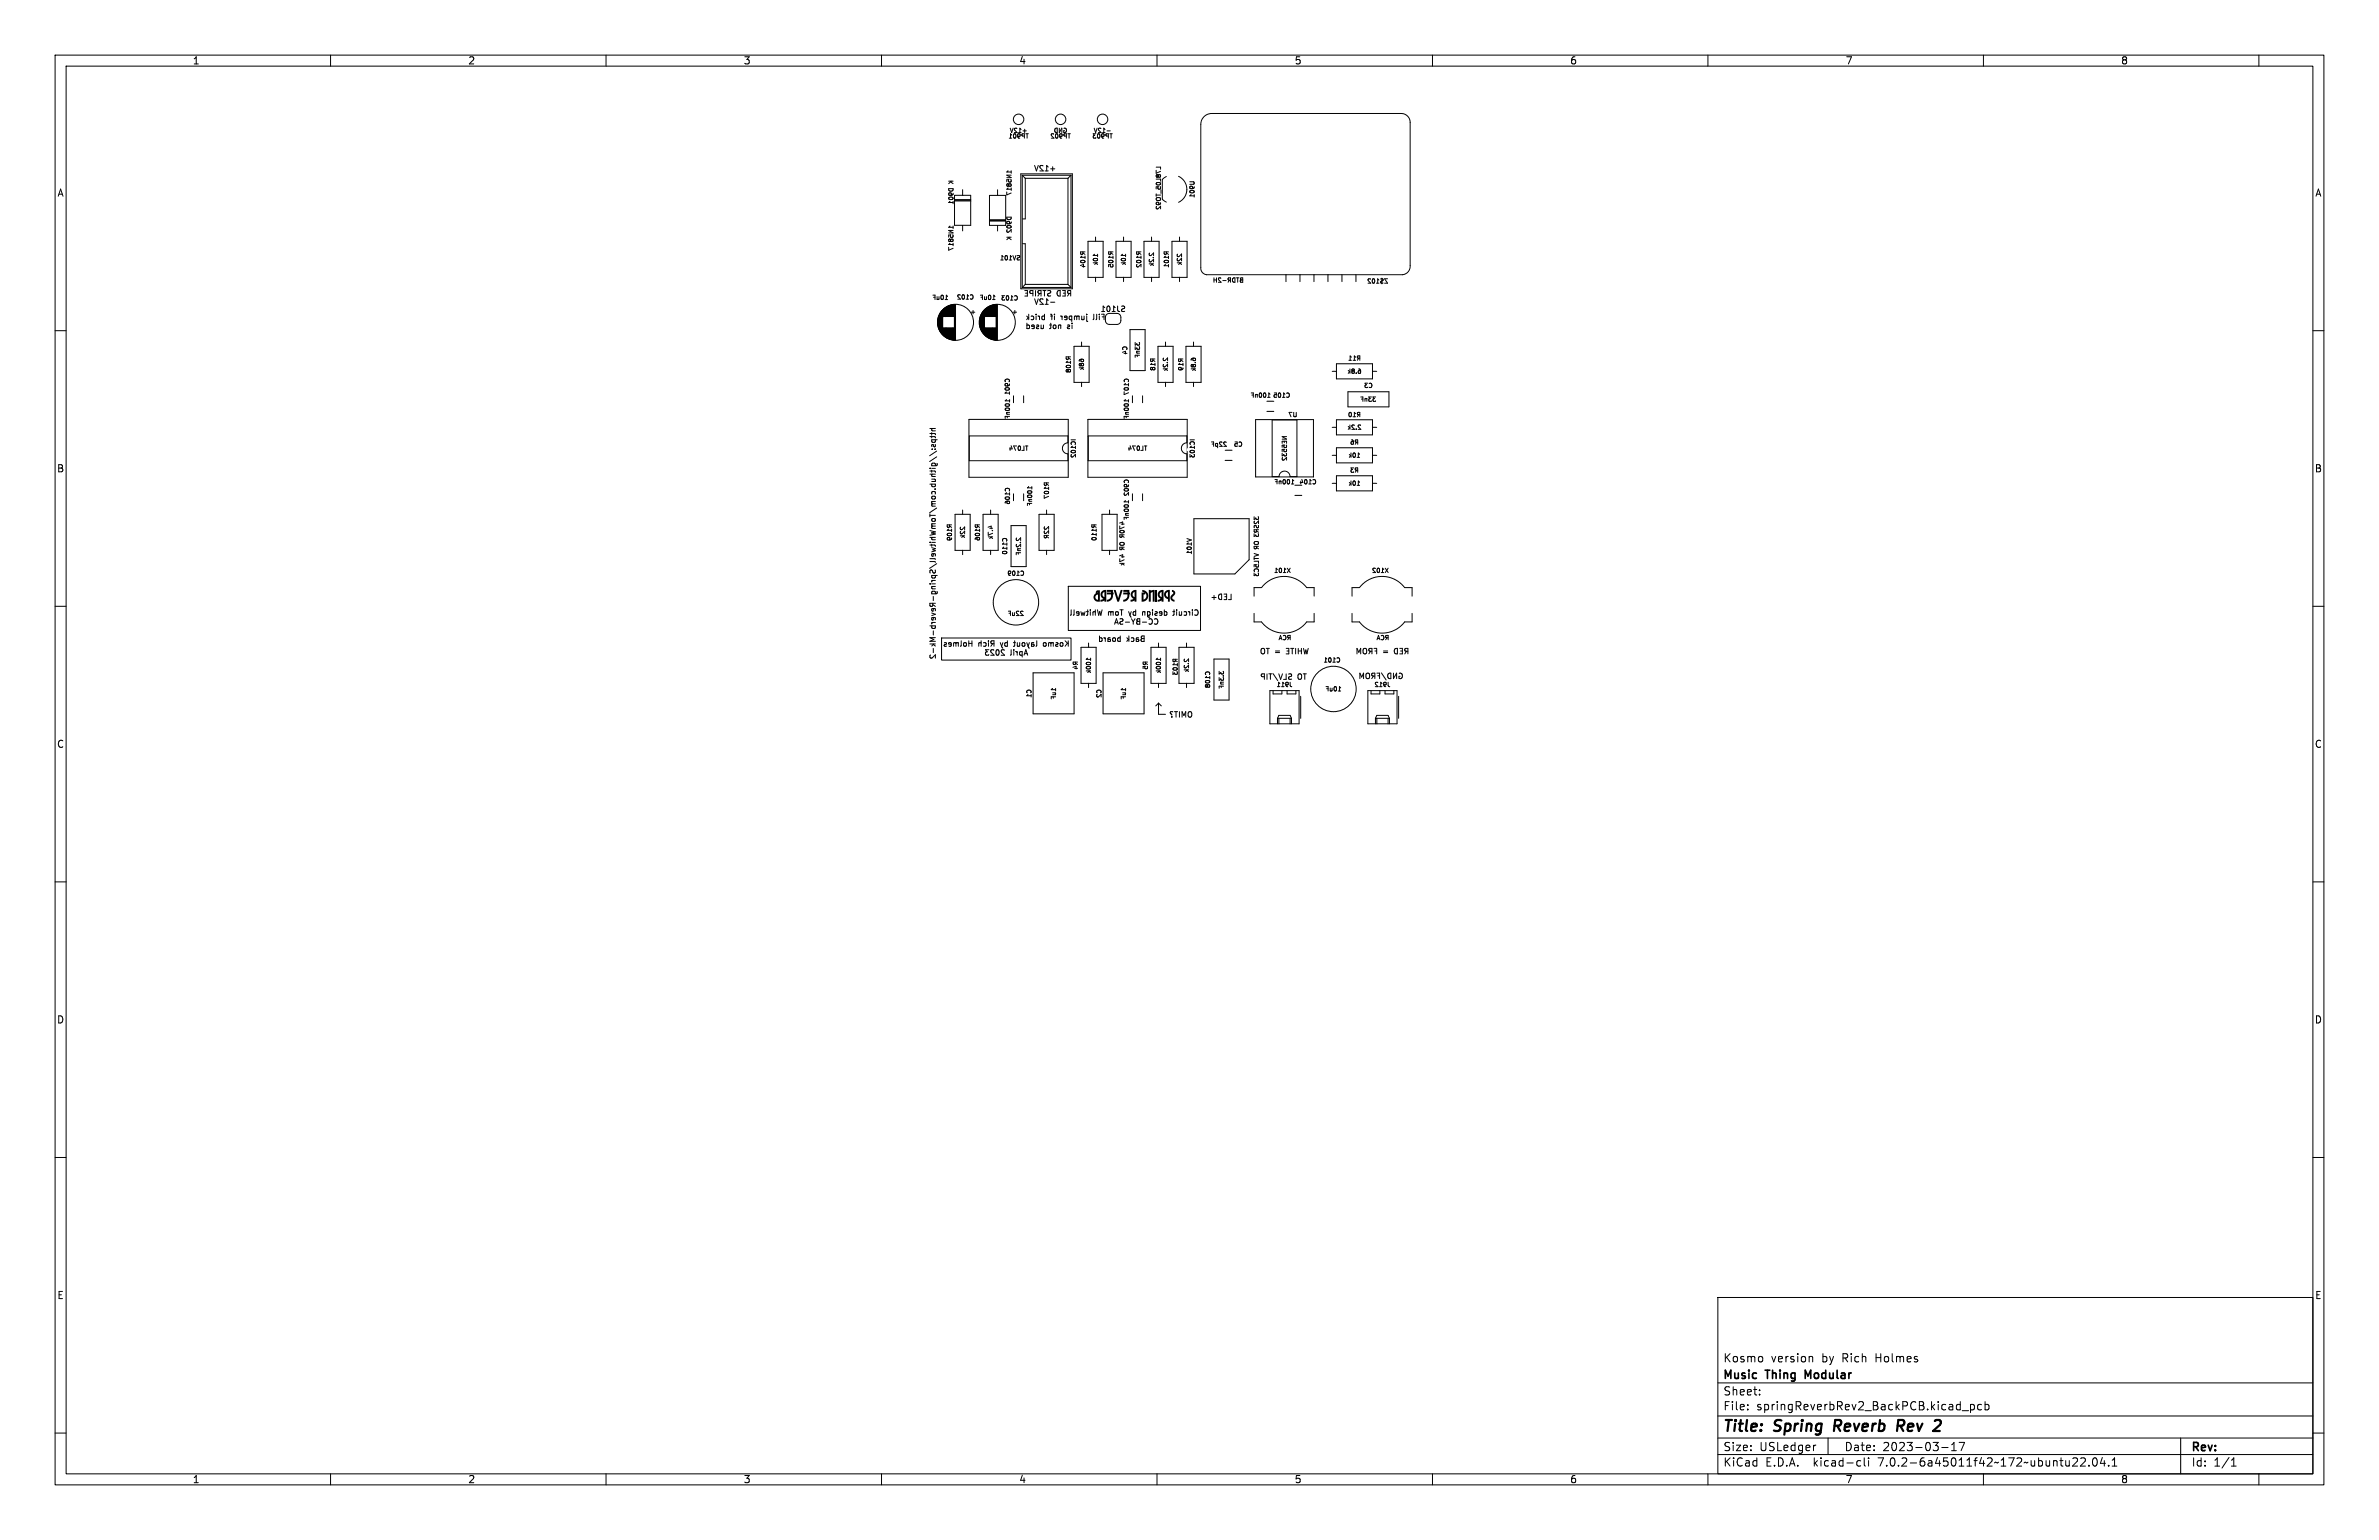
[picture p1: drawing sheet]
<svg xmlns="http://www.w3.org/2000/svg" width="432mm" height="279mm" viewBox="0 0 432 279" stroke-linecap="round" stroke-linejoin="round" font-family="sans-serif">
<defs><g id="words">
<g font-size="2.8">
<text x="198.4" y="109.5">SPRING</text>
<text x="205.5" y="109.5">REVERB</text>
<text x="312.8" y="260.2">Title:</text>
<text x="322.2" y="260.2">Spring</text>
<text x="333.6" y="260.2">Reverb</text>
<text x="345.6" y="260.2">Rev 2</text>
</g>
<g font-size="2.1">
<text x="312.8" y="250.5">Music</text>
<text x="312.8" y="247.3">Kosmo</text>
<text x="320.7" y="250.5">Thing</text>
<text x="321.4" y="247.3">version</text>
<text x="328.2" y="250.5">Modular</text>
<text x="330.7" y="247.3">by</text>
<text x="334.4" y="247.3">Rich</text>
<text x="340.5" y="247.3">Holmes</text>
<text x="312.8" y="256">File:</text>
<text x="312.8" y="253.3">Sheet:</text>
<text x="318.8" y="256">springReverbRev2_BackPCB.kicad_pcb</text>
<text x="312.8" y="263.4">Size:</text>
<text x="319.4" y="263.4">USLedger</text>
<text x="334.8" y="263.4">Date:</text>
<text x="341.7" y="263.4">2023-03-17</text>
<text x="397.8" y="263.6">Rev:</text>
<text x="312.8" y="266.2">KiCad</text>
<text x="320.4" y="266.2">E.D.A.</text>
<text x="329.2" y="266.2">kicad-cli</text>
<text x="341" y="266.2">7.0.2-6a45011f42~172~ubuntu22.04.1</text>
<text x="397.8" y="266.2">Id:</text>
<text x="401.8" y="266.2">1/1</text>
</g>
<g font-size="1.8">
<text x="35" y="11.8">1</text>
<text x="85" y="11.8">2</text>
<text x="135" y="11.8">3</text>
<text x="185" y="11.8">4</text>
<text x="235" y="11.8">5</text>
<text x="285" y="11.8">6</text>
<text x="335" y="11.8">7</text>
<text x="385" y="11.8">8</text>
<text x="10.4" y="35.8">A</text>
<text x="420.2" y="35.8">A</text>
<text x="10.3" y="85.8">B</text>
<text x="420.1" y="85.8">B</text>
<text x="10.3" y="135.8">C</text>
<text x="420.1" y="135.8">C</text>
<text x="10.3" y="185.8">D</text>
<text x="420.1" y="185.8">D</text>
<text x="10.4" y="235.8">E</text>
<text x="420.2" y="235.8">E</text>
<text x="35" y="269.2">1</text>
<text x="85" y="269.2">2</text>
<text x="135" y="269.2">3</text>
<text x="185" y="269.2">4</text>
<text x="235" y="269.2">5</text>
<text x="285" y="269.2">6</text>
<text x="335" y="269.2">7</text>
<text x="385" y="269.2">8</text>
</g>
<g font-size="1.4">
<text x="187.6" y="31.2">+12V</text>
<text x="185.7" y="53.9">RED STRIPE</text>
<text x="187.6" y="55.4">-12V</text>
<text x="199.7" y="56.7">SJ101</text>
<text x="194.1" y="111.8">Circuit</text>
<text x="199.9" y="111.8">design</text>
<text x="201.4" y="113.4">CC-BY-SA</text>
<text x="205.7" y="111.8">by</text>
<text x="208.3" y="111.8">Tom</text>
<text x="212.2" y="111.8">Whitwell</text>
<text x="219.6" y="108.9">LED+</text>
<text x="171.1" y="117.4">Kosmo</text>
<text x="177" y="117.4">layout</text>
<text x="178.6" y="119">April</text>
<text x="182.5" y="117.4">by</text>
<text x="182.9" y="119">2023</text>
<text x="185.1" y="117.4">Rich</text>
<text x="189.3" y="117.4">Holmes</text>
<text x="228.6" y="118.9">WHITE =</text>
<text x="236" y="118.9">TO</text>
<text x="246" y="118.9">RED =</text>
<text x="252" y="118.9">FROM</text>
<text x="254.7" y="123.2">GND/FROM</text>
<text x="216.5" y="130.2">OMIT?</text>
</g>
<g font-size="1.1">
<text x="182.9" y="25.3">TP901</text>
<text x="183.2" y="24.3">+12V</text>
<text x="190.5" y="25.3">TP902</text>
<text x="191.2" y="24.3">GND</text>
<text x="198.2" y="25.3">TP903</text>
<text x="198.4" y="24.3">-12V</text>
<text x="173.2" y="33.6" transform="rotate(-90 173.2 33.6)">K</text>
<text x="183.8" y="35.6" transform="rotate(-90 183.8 35.6)">1N5817</text>
<text x="173.2" y="37.2" transform="rotate(-90 173.2 37.2)">D901</text>
<text x="210.9" y="38.2" transform="rotate(-90 210.9 38.2)">L78L05_TO92</text>
<text x="217" y="36" transform="rotate(-90 217 36)">U901</text>
<text x="173.2" y="45.6" transform="rotate(-90 173.2 45.6)">1N5817</text>
<text x="181.4" y="47.4">SV101</text>
<text x="183.8" y="43.8" transform="rotate(-90 183.8 43.8)">K D902</text>
<text x="197.2" y="48.7" transform="rotate(-90 197.2 48.7)">R104</text>
<text x="199.4" y="48.2" transform="rotate(-90 199.4 48.2)">10k</text>
<text x="202.2" y="48.7" transform="rotate(-90 202.2 48.7)">R105</text>
<text x="204.5" y="48.2" transform="rotate(-90 204.5 48.2)">10k</text>
<text x="207.3" y="48.7" transform="rotate(-90 207.3 48.7)">R102</text>
<text x="209.6" y="48.4" transform="rotate(-90 209.6 48.4)">2.2k</text>
<text x="212.3" y="48.7" transform="rotate(-90 212.3 48.7)">R101</text>
<text x="214.7" y="48.2" transform="rotate(-90 214.7 48.2)">22k</text>
<text x="220" y="51.4">BTDR-2H</text>
<text x="169.1" y="54.6">10uF</text>
<text x="173.6" y="54.5">C102</text>
<text x="177.7" y="54.6">10uF</text>
<text x="181.6" y="54.7">C103</text>
<text x="204.8" y="64.4" transform="rotate(-90 204.8 64.4)">C4</text>
<text x="207.1" y="65.1" transform="rotate(-90 207.1 65.1)">33nF</text>
<text x="244.6" y="65.6">R11</text>
<text x="183.4" y="71.8" transform="rotate(-90 183.4 71.8)">C901</text>
<text x="194.5" y="67.8" transform="rotate(-90 194.5 67.8)">R108</text>
<text x="196.9" y="67.3" transform="rotate(-90 196.9 67.3)">68k</text>
<text x="205.1" y="71.8" transform="rotate(-90 205.1 71.8)">C107</text>
<text x="209.9" y="67.4" transform="rotate(-90 209.9 67.4)">R18</text>
<text x="212.1" y="67.5" transform="rotate(-90 212.1 67.5)">2.2k</text>
<text x="214.9" y="67.4" transform="rotate(-90 214.9 67.4)">R19</text>
<text x="217.2" y="67.5" transform="rotate(-90 217.2 67.5)">6.8k</text>
<text x="244.5" y="68">6.8k</text>
<text x="247.5" y="70.5">C3</text>
<text x="183.5" y="76.1" transform="rotate(-90 183.5 76.1)">100nF</text>
<text x="205.1" y="76.1" transform="rotate(-90 205.1 76.1)">100nF</text>
<text x="226.9" y="72.3">100nF</text>
<text x="231" y="72.3">C105</text>
<text x="233.8" y="75.8">U7</text>
<text x="244.6" y="75.8">R10</text>
<text x="246.8" y="73">33nF</text>
<text x="183" y="81.9">TL074</text>
<text x="195.4" y="83.2" transform="rotate(-90 195.4 83.2)">IC102</text>
<text x="204.6" y="81.9">TL074</text>
<text x="217" y="83.2" transform="rotate(-90 217 83.2)">IC103</text>
<text x="219.7" y="81.2">22pF</text>
<text x="223.9" y="81.2">C5</text>
<text x="233.7" y="83.7" transform="rotate(-90 233.7 83.7)">NE5532</text>
<text x="244.5" y="78.1">2.2k</text>
<text x="244.6" y="83.2">10k</text>
<text x="245" y="80.8">R6</text>
<text x="231.2" y="88">100nF</text>
<text x="235.8" y="88">C104</text>
<text x="244.6" y="88.3">10k</text>
<text x="245" y="85.9">R3</text>
<text x="183.5" y="91.6" transform="rotate(-90 183.5 91.6)">C106</text>
<text x="187.5" y="91.9" transform="rotate(-90 187.5 91.9)">100nF</text>
<text x="190.5" y="90.6" transform="rotate(-90 190.5 90.6)">R107</text>
<text x="205.1" y="94.5" transform="rotate(-90 205.1 94.5)">100nF</text>
<text x="205.1" y="90.1" transform="rotate(-90 205.1 90.1)">C902</text>
<text x="172.9" y="98.2" transform="rotate(-90 172.9 98.2)">R109</text>
<text x="175.3" y="97.8" transform="rotate(-90 175.3 97.8)">22k</text>
<text x="178" y="98.2" transform="rotate(-90 178 98.2)">R106</text>
<text x="180.4" y="98" transform="rotate(-90 180.4 98)">4.7k</text>
<text x="183" y="100.7" transform="rotate(-90 183 100.7)">C110</text>
<text x="185.5" y="100.9" transform="rotate(-90 185.5 100.9)">2.2nF</text>
<text x="190.5" y="97.8" transform="rotate(-90 190.5 97.8)">22R</text>
<text x="199.2" y="98.2" transform="rotate(-90 199.2 98.2)">R110</text>
<text x="204.3" y="98.9" transform="rotate(-90 204.3 98.9)">OR</text>
<text x="204.3" y="96.4" transform="rotate(-90 204.3 96.4)">47k</text>
<text x="216.5" y="100.7" transform="rotate(-90 216.5 100.7)">V101</text>
<text x="228.6" y="100" transform="rotate(-90 228.6 100)">OR</text>
<text x="228.6" y="97.6" transform="rotate(-90 228.6 97.6)">VTL5C3</text>
<text x="182.7" y="104.6">C109</text>
<text x="204.3" y="102.8" transform="rotate(-90 204.3 102.8)">470R</text>
<text x="228.6" y="104.7" transform="rotate(-90 228.6 104.7)">32SR3</text>
<text x="231.1" y="104.1">X101</text>
<text x="248.9" y="104.1">X102</text>
<text x="182.8" y="111.9">22uF</text>
<text x="232" y="116.3">RCA</text>
<text x="249.7" y="116.3">RCA</text>
<text x="195.8" y="121.6" transform="rotate(-90 195.8 121.6)">R4</text>
<text x="198.2" y="122.3" transform="rotate(-90 198.2 122.3)">100k</text>
<text x="208.5" y="121.6" transform="rotate(-90 208.5 121.6)">R5</text>
<text x="210.9" y="122.3" transform="rotate(-90 210.9 122.3)">100k</text>
<text x="213.9" y="122.6" transform="rotate(-90 213.9 122.6)">R103</text>
<text x="215.9" y="122.1" transform="rotate(-90 215.9 122.1)">2.2k</text>
<text x="219.8" y="124.9" transform="rotate(-90 219.8 124.9)">C108</text>
<text x="222.3" y="125.1" transform="rotate(-90 222.3 125.1)">3.3nF</text>
<text x="231.6" y="124.8">J911</text>
<text x="240.1" y="120.4">C101</text>
<text x="240.5" y="125.6">10uF</text>
<text x="249.4" y="124.8">J912</text>
<text x="187.4" y="126.7" transform="rotate(-90 187.4 126.7)">C1</text>
<text x="191.8" y="127" transform="rotate(-90 191.8 127)">1uF</text>
<text x="200.1" y="126.7" transform="rotate(-90 200.1 126.7)">C2</text>
<text x="204.5" y="127" transform="rotate(-90 204.5 127)">1uF</text>
</g>
</g></defs>
<g fill="none" stroke="#000" stroke-width=".18">
<path d="M10 10h411.8v259.4h-411.8zM12 12h407.8v255.4h-407.8zM60 10v2M110 10v2M160 10v2M210 10v2M260 10v2M310 10v2M360 10v2M410 10v2M172.2 34.4v-.2h.8v.2M173.3 35.4h2.9v5.5h-2.9z"/>
<path d="M173.3 36.2h2.9M173.3 36.3h2.9M173.3 36.5h2.9M174.7 34.4v1M179.6 35.5h2.9v5.4h-2.9zM179.6 40h2.9M179.6 39.9h2.9M181.1 34.4v1.1M182.7 39.6v-.2h.8v.2M183 31l-.3 .2h.8M183.5 31v.4M185.3 31.5h9.3v20.9h-9.3z"/>
<path d="M185.6 31.9l.5 .4M185.7 23.7h.6M186.1 32.3v7.4h-.5M186.1 32.3h7.7M186.2 24.3h.5M186.4 24.3v.8M190.7 30.6h.8M193.8 24.3h.5M193.8 32.3v19.3M194.4 31.8h-8.9v20.4M194.4 31.8l-.6 .5M194.4 31.8v20.4"/>
<path d="M200.9 23.7h.6M201.4 24.3h.5M209.8 30.3h.9v.4M211.7 32l-.7 .6v3.6l.7 .5M213.9 32a2.6 2.6 0 0 1 1.5 2.3 2.6 2.6 0 0 1-1.5 2.4M216 33h.6l.2 .3M218.6 21.1l.8-.4 .5-.1h34.4a1.61 1.61 0 0 1 1.7 1.6v26a1.53 1.53 0 0 1-1.5 1.6h-35.5a1.19 1.19 0 0 1-1-1.3v-25.9l.1-.9zM10 60h2M170.2 58.1v.8M170.3 57.7v1.6M170.3 57.5v1.9M170.3 57.4v2.1"/>
<path d="M170.4 57.3v2.3M170.4 57.2v2.5M170.5 57.1v2.7M170.5 57v2.9M170.6 56.9v3.2M170.6 56.8v3.3M170.7 56.8v3.4M170.7 56.7v3.6M170.7 56.6v3.7M170.8 56.6v3.8M170.8 56.5v3.9M170.9 56.4v4.1"/>
<path d="M170.9 56.4v4.2M171 56.3v4.3M171 56.3v4.4M171.1 56.3v4.4M171.1 56.2v4.5M171.1 56.2v1.2M171.1 59.5v1.3M171.2 56.1v1.3M171.2 59.5v1.3M171.2 59.5l.1 1.4M171.3 56.1v1.3M171.3 56v1.4"/>
<path d="M171.3 59.5v1.4M171.3 59.5v1.5M171.4 56v1.4M171.4 59.5v1.5M171.4 55.9v1.5M171.5 55.9v1.5M171.5 59.5v1.6M171.5 59.5l.1 1.6M171.6 55.8v1.6M171.6 59.5v1.7M171.7 55.8v1.6M171.7 59.5v1.7"/>
<path d="M171.7 55.7v1.7M171.8 55.7v1.7M171.8 59.5v1.8M171.9 55.6v1.8M171.9 59.5v1.8M171.9 59.5v1.9M172 55.6v1.8M172 59.5v1.9M172.1 55.5v1.9M172.1 59.5v1.9M172.2 55.5v1.9M172.2 59.5v2"/>
<path d="M172.2 59.5l.1 2M172.3 55.5v1.9M172.3 55.4v2M172.3 59.5v2M172.4 55.4v2M172.4 59.5v2M172.4 41l-.2 .2h.8M172.4 59.5v2.1M172.5 55.4v2M172.5 59.5v2.1M172.6 59.5v2.1M172.6 55.3v2.1"/>
<path d="M172.7 55.3v2.1M172.7 59.5v2.1M172.8 55.3v2.1M172.8 59.5v2.1M172.8 59.5v2.2M172.9 55.3v2.1M172.9 59.5v2.2M172.9 59.5l.1 2.2M173 55.3v2.1M173 41v.5M173 59.5v2.2M173.1 55.3v2.1"/>
<path d="M173.1 59.5v2.2M173.2 55.3v2.1M173.2 59.5v2.2M173.2 55.3v6.4M173.3 55.3v6.4M173.4 55.3v6.4M174.7 40.9v1M176.3 56.6h.6M176.6 53.7v.4M176.6 56.3v.7M177.8 58.1v.8M177.8 57.7v1.6"/>
<path d="M177.9 57.5v1.9M177.9 57.4v2.1M178 57.3v2.3M178 57.2v2.5M178 57.1v2.7M178.1 57v2.9M178.2 56.9v3.2M178.2 56.8v3.3M178.2 56.8v3.4M178.3 56.7v3.6M178.3 56.6v3.7M178.4 56.6v3.8"/>
<path d="M178.4 56.5v3.9M178.4 56.5v4M178.5 56.4v4.2M178.6 56.3v4.3M178.6 56.3v4.4M178.7 56.2v4.5M178.7 56.2v1.2M178.7 59.5v1.3M178.8 56.1v1.3M178.8 59.5v1.3M178.8 59.5v1.4M178.9 56v1.4"/>
<path d="M178.9 59.5v1.4M178.9 59.5v1.5M179 56v1.4M179 59.5v1.5M179 55.9v1.5M179 59.5v1.6M179.1 55.9v1.5M179.1 59.5v1.6M179.1 55.8v1.6M179.2 59.5v1.7M179.2 55.8v1.6M179.3 55.7v1.7"/>
<path d="M179.3 59.5v1.7M179.4 55.7v1.7M179.4 59.5v1.8M179.4 55.6v1.8M179.5 59.5v1.9M179.5 55.6v1.8M179.6 55.6v1.8M179.6 59.5v1.9M179.6 40.1h2.9M179.6 55.5v1.9M179.7 55.5v1.9M179.7 59.5v1.9"/>
<path d="M179.8 55.5v1.9M179.8 59.5v2M179.8 59.5l.1 2M179.9 55.4v2M179.9 59.5v2M180 55.4v2M180 59.5v2M180 59.5v2.1M180.1 55.4v2M180.1 59.5v2.1M180.2 59.5v2.1M180.2 55.3v2.1"/>
<path d="M180.3 55.3v2.1M180.3 59.5v2.1M180.4 55.3v2.1M180.4 59.5v2.1M180.4 59.5v2.2M180.5 55.3v2.1M180.5 59.5v2.2M180.5 59.5l.1 2.2M180.6 55.3v2.1M180.6 59.5v2.2M180.7 55.3v2.1M180.7 59.5v2.2"/>
<path d="M180.8 55.3v2.1M180.8 59.5v2.2M180.8 55.3v6.4M180.9 55.3v6.4M181 55.3v6.4M181.1 40.9v1M183.9 56.6h.6M184.2 56.3v.7M184.6 53.8v.5M184.9 46.4l.2 .1-.2 .2M185.1 47.1l-.3 .1M185.5 52.2h8.9"/>
<path d="M185.6 44.2h.5v7.4M186.1 51.6l-.6 .6M186.1 51.6h7.7M186.3 57.3l.4 .4M186.4 59h.3l.2 .2-.1 .4h-.4M186.4 58.6v1M186.6 57.6l-.3 .4M186.7 57v1M187.1 57.4l.3-.1 .2 .2-.1 .5h-.4M187.7 59.3l-.5-.1 .1-.2h.3l.1 .1v.5h-.4M188.1 57v.1M188.1 57.3v.7"/>
<path d="M188.1 59h.3l.1 .1v.1l-.4 .1v.3h.4M188.4 57.3l.3 .2M188.7 57.3v.7M189 59v.6M189.4 59l-.1 .6-.3-.1M189.6 57.4l-.3-.1-.2 .2 .1 .5h.4M189.6 57v1M190.5 59h.4M190.7 57.3h.4M190.7 57l.2 .2v.8M190.7 54.8h.8M190.7 58.6v.9l-.2 .1"/>
<path d="M191.2 59h.3l.2 .2v.2l-.2 .2-.4-.2zM191.4 57v.1M191.4 57.3v.7M192.5 57.3l.3 .2M192.5 59.1l-.4-.1v.6M192.5 59v.6M192.8 57.3v.7M193.7 57.7l-.5-.1v-.2l.3-.1 .2 .2-.1 .5h-.4M193.8 59h.2l.1 .1v.1l-.3 .1v.3h.3M193.8 51.6l.6 .6M194.5 57.4l-.3-.1-.1 .2v.5h.4M194.5 57.3v1"/>
<path d="M194.6 58.6v.1M194.6 59v.6M195.4 57.5l-.1-.2-.2 .1-.1 .6M195.4 57.5v.5M195.9 57.4l-.3-.1-.2 .2M195.9 57.3v.7M196.3 57.3v.7M196.8 57.3l-.1 .7-.4-.1M197.2 57v.1M197.2 57.3v.9l.2 .1M197.5 43.8h2.7v6.5h-2.7zM198.5 57v.9l-.1 .1"/>
<path d="M198.8 43v.8M198.8 50.3v.8M199.1 57v.9l-.2 .1M199.5 57.3v.7M200.1 57.5h.3M200.4 57v1M201.3 56.9l-.5 .2-.2 .5 .2 1 .5 .3h1.5l.5-.3 .1-.4v-.9l-.3-.4h-.4M202.6 43.8h2.7v6.5h-2.7zM203.7 55.5h.2l.2 .2-.1 .3h-.2M203.9 43v.8M203.9 50.3v.8M204.1 56.5h-.3"/>
<path d="M205.1 59.8h2.7v7.4h-2.7zM207.6 43.8h2.8v6.5h-2.8zM209 43v.8M209 50.3v.8M211.7 45.7v.3M212.1 45.7h-.8v.3M212.7 43.8h2.8v6.5h-2.8zM214.1 43v.8M214.1 50.3v.8M225.2 50.4h.4v.8h-.4M225.2 50.8h.1M225.3 50.8h-.1"/>
<path d="M225.3 50.8h.3M233.4 49.8v1.3M236 49.8v1.3M238.5 49.8v1.3M241 49.8v1.3M243.6 49.8v1.3M246.1 49.8v1.3M248.8 50.7l-.3-.1-.2 .2 .5 .6h-.5M249.1 50.7l.2-.1a.43 .43 0 0 1 .2 .4 .43 .43 0 0 1-.2 .4l-.2-.3zM249.1 51.3h.1M249.8 51.4h.5M250.3 50.8l-.2-.2v.8"/>
<path d="M250.6 50.6l.4 .1a.33 .33 0 0 1-.4 .4l.1 .2h.3M250.8 50.5v1M251.8 50.6h-.5l.5 .8h-.5M419.8 60h2M168.8 77.7h1M168.8 78.6h.8l.2 .3M168.8 79.2h.8l.2 .3M169.1 78.5v.4M169.1 79.1v.4M169.1 79.8h1M169.2 79.8l-.1 .3 .2 .2 .4-.1v-.4M169.2 77.7v.4l.6 .1"/>
<path d="M175.9 76.1h18v10.5h-18zM175.9 79.1h17.9v1.2a1 1 0 0 0-1 1 1 1 0 0 0 1 1v1.3h-17.9zM182.4 69a.43 .43 0 0 1 .4-.2 .43 .43 0 0 1 .4 .2M182.7 72.5l-.1 .1M183.2 72.5v.5M184 71.8v1.3M185.8 71.8v1.3M194.4 79.8h.8M194.9 62.8h2.8v6.6h-2.8zM196.3 62.1v.7M196.3 69.4v.7M197.5 76.1h18v10.5h-18z"/>
<path d="M197.5 79.1h17.9v1.2a1 1 0 0 0-1 1 1 1 0 0 0 1 1v1.3h-17.9zM204.2 68.8h.4M204.3 72.5l-.1 .1M204.8 72.5v.5M205.5 71.8v1.3M207.4 71.8v1.3M210.2 62.8h2.7v6.6h-2.7zM211.5 62.1v.7M211.5 69.4v.7M215.3 62.8h2.7v6.6h-2.7zM216 79.8h.8M216.6 62.1v.7"/>
<path d="M216.6 69.4v.7M227.9 76.1h10.5v10.4h-10.5zM230 74.6h1.2M230 72.8h1.2M230.1 72.1h.4M230.4 71.5h.1M230.9 76.2h4.5v10.3h-1.3a1 1 0 0 0-1-1 1 1 0 0 0-1 1h-1.2zM233.5 79.2h-.8l.8 .5M234 71.5v.4M241.8 67.4h.8M241.8 77.5h.8M242.6 66h6.5v2.7h-6.5z"/>
<path d="M242.6 76.2h6.5v2.7h-6.5zM244.7 71.1h7.4v2.7h-7.4zM246.5 64.6h.3v.8M246.5 65h.3M249.1 67.4h.8M249.1 77.5h.8M168.8 85.5h.8l.2 .2M168.8 98.9h.8l.2 .2M168.8 85h.1M168.8 86h1M168.8 87.8h1M168.8 93.2v.6"/>
<path d="M168.8 93.5h1M168.8 96.3l1 .2-.7 .2 .7 .2-1 .2M168.8 97.5h1M168.8 98.4h.1M169.1 85.3v.4M169.1 98.7v.4M169.1 86.9l.6 .1v.4M169.1 85h.7M169.1 87.4h.7M169.1 91h.7M169.1 95h.7M169.1 98.4h.7"/>
<path d="M169.1 99.4l.7 .1-.5 .2 .5 .2-.7 .2M169.2 84.5l-.1-.3 .2-.2 .4 .1v.4M169.2 87.8l-.1 .3 .2 .2 .4-.1v-.4M169.2 89.6l-.1-.2 .2-.2 .4 .1v.3M169.2 90.1l.4-.1 .2 .4-.2 .1h-.3l-.2-.1zM169.2 81.5h.1M169.2 86v.4l.6 .1M169.2 91l-.1 .3 .2 .1M169.2 94.1h.5v.4h-.5l-.1-.1zM169.2 95l-.1 .3 .2 .2M169.2 97.5v.4h.6M169.3 91.4l-.2 .1 .1 .3h.6"/>
<path d="M169.3 95.5l-.2 .1 .1 .2 .6 .1M169.3 91.4h.5M169.3 95.5h.5M169.7 81.5h.1M169.7 88.7h.1M169.7 80.6v.4h-.2l-.2-.4-.2 .2 .1 .2M170 81.8l-1.3 .9M170 82.9l-1.3 .8M170 92.2l-1.3 .8M170.1 84.1v.2l-.2 .2h-.8M173.3 93.3h2.8v6.5h-2.8zM174.7 92.5v.8"/>
<path d="M174.7 99.8v.8M178.4 93.3h2.8v6.5h-2.8zM179.8 92.5v.8M179.8 99.8v.8M182.1 97.7h.5M182.6 88.6h.5M183.5 95.4h2.8v7.4h-2.8zM184 89.6v1.2M184.8 98l.5-.4v.5M185.8 89.6v1.2M186.7 88.3v.1M187.3 88.3v.4"/>
<path d="M188.6 93.3h2.7v6.5h-2.7zM190 92.5v.8M190 99.8v.8M200 93.3h2.8v6.5h-2.8zM201.4 92.5v.8M201.4 99.8v.8M203.7 99.3l-.1 .4h-.3l-.1-.4h.8M203.7 99.5l.3 .2M204.2 87.1h.4M204.3 90.8l-.1 .1M204.8 90.8v.5M205.5 89.6v1.2"/>
<path d="M207.4 89.6v1.2M215.4 97.7l.8 .3M216.7 94.1h10v7.4l-2.6 2.6h-7.4zM222.4 83.5h1.2M222.4 81.7h1.2M234.4 87.8h.4M234.8 87.2h.1M235 89.9h1.3M235 88h1.3M238.8 87.2v.4M241.8 82.6h.8M241.8 87.7h.8"/>
<path d="M242.6 81.2h6.5v2.8h-6.5zM242.6 86.3h6.5v2.8h-6.5zM249.1 82.6h.8M249.1 87.7h.8M10 110h2M168.8 101.4h.8l.2 .1M168.8 101.9h.8l.2 .1M168.8 105.9h.1M168.8 113.5h1M168.8 116.8h1M168.9 118.8l-.1 .4 .3 .2 .7-.6v.6M169.1 104.4h1"/>
<path d="M169.1 105.3h.7M169.1 105.9h.7M169.1 106.4h.7M169.1 111.2l.7 .3-.7 .2M169.1 112.9h.7M169.2 107.7l-.1-.2 .2-.2 .4 .1v.3M169.2 104.4l-.1 .3 .2 .2 .4-.1v-.4M169.2 113.5l-.1 .3 .2 .2 .4-.1v-.4M169.2 106.4v.4h.6M169.3 105.3l-.2 .3M169.3 112.9l-.2 .3M169.3 109.5v.4l-.4 .1-.1-.5h1"/>
<path d="M169.3 109.7l.5 .3M169.4 108.2v.8M169.4 114.5v.7M169.4 117.6v.8M169.4 116.9l.4 .3M169.4 100.5l-.1 .4h-.1l-.1-.3 .2-.1h.4v.4M169.4 110.4l-.1 .5-.1-.1-.1-.3 .2-.1 .4 .1v.3M169.4 112l-.1 .5h-.1l-.1-.3 .2-.2 .4 .1v.4M169.5 116.8l-.4 .4M169.7 103.4v.5h-.3l-.2-.4-.2-.1-.2 .2v.4M169.8 115.7h-1l.7 .3-.7 .4h1M170 102.3l-1.3 .8"/>
<path d="M170.1 107.3v.2l-.2 .2h-.8M170.9 115.8h23.5v4h-23.5zM175.8 116.7h.6M176.4 116.3v1M181.6 116.6l.2 .7M181.7 118.2l.6 .7h-.6M181.8 117.3l.2 .3M182 116.6l-.2 .7M182.2 117.9h-.3l-.2 .2M184.7 116.6v.7M184.7 117.2l.1 .1M185.8 103.8v.4"/>
<path d="M186.2 117.9l.3 1M193.9 106.4h24v8h-24zM196.2 117.4h2.8v6.6h-2.8zM197.4 119.4l-.1 .1M197.6 116.7v.7M198 119.4v.5M198.4 111l.4 .1M198.8 110.6v1M199.2 110.6l.2 1 .2-.7M199.6 115.8l.3-.1 .1 .2-.1 .4h-.3M199.6 115.4v1M200.3 115.7l.3 .2"/>
<path d="M200.6 115.7v.7M201.1 115.9l.5 .2-.2 .3-.3-.1M201.5 115.8h-.4v.6M202 115.8l.3-.1 .2 .2v.3l-.2 .2-.4-.2zM203.3 115.8l-.3-.1-.1 .2v.4h.4M203.3 115.4v1M204.5 115.7l.4 .4M204.8 116l-.3 .4M204.9 111l.2 .6M204.9 115.4v1M205.1 111.6l.1 .3M205.3 115.8l.3-.1 .2 .2-.1 .4h-.4"/>
<path d="M205.3 111l-.2 .6M206.2 115.9l.5 .2-.1 .3-.4-.1M206.7 115.8h-.4l-.1 .6M207.2 115.4h.5v1h-.4l-.2-.2v-.3h.2l-.2-.2zM207.3 115.9h.4M207.5 111l.3 .1M207.8 111v.6M208.7 112.3l-.2 .1M208.8 112.3a.48 .48 0 0 1 .4 .6 .48 .48 0 0 1-.7 .3M208.9 117.4h2.8v6.6h-2.8zM209.7 112.3l-.2 .1M209.8 112.3a.48 .48 0 0 1 .4 .6 .48 .48 0 0 1-.7 .3"/>
<path d="M210.1 119.4l-.1 .1M210.3 116.7v.7M210.7 119.4v.5M211.4 111l.4 .2M211.8 111.4l-.4 .2M214 117.4h2.7v6.6h-2.7zM215.4 116.7v.7M220.3 119.6h2.8v7.4h-2.8zM227.6 111.3v1.5h1.4a5.2 5.2 0 0 0 8.2 0h1.3v-1.5M227.6 108.2v-1.6h1.4a5.2 5.2 0 0 1 8.2 0h1.3v1.6M227.6 100.4l.8 .3-.8 .2M233.6 103.1l.6 .8"/>
<path d="M234.2 103.1l-.6 .8M235.2 117.6v1M242.9 119.3a.43 .43 0 0 1 .3 .4 .43 .43 0 0 1-.3 .4M245.4 111.3v1.5h1.4a5.2 5.2 0 0 0 8.1 0h1.4v-1.5M245.4 108.2v-1.6h1.4a5.2 5.2 0 0 1 8.1 0h1.4v1.6M251.1 118.1h.8M251.1 118.4h.8M251.4 103.1l.6 .8M252 103.1l-.6 .8M419.8 110h2M187.5 122.1h7.5v7.4h-7.5zM197.6 124v.8"/>
<path d="M200.2 122.1h7.5v7.4h-7.5zM210.3 127.6l.5 .5M210.3 127.6v2h1.2M210.3 127.6l-.5 .5M210.3 124v.8M212.7 130v.1M212.9 129.2l-.3-.1a.34 .34 0 0 0 .1 .6M213.2 129.1h.5M213.5 129.1v1M214.1 129.1v1M214.6 130.1v-1l.3 .7 .3-.7v1M215.4 124v.8"/>
<path d="M216.1 129.1a.34 .34 0 0 0-.5 .3v.4a.34 .34 0 0 0 .5 .3M219 121.9h.4M221.3 121.8v.5M222 121.8h.1M229.5 122.8l-.5-.1v-.4h.5v1M230 122.3v1M230.3 122.3h.6M230.5 125.3h5.3v6h-5.3zM230.6 122.3v1M231.1 122.2l.8 1.3M231.1 125.3v.6h1.6v-.6M231.9 130.3h2.5"/>
<path d="M231.9 130.3l.2-.5h2.1l.2 .5M231.9 130.3v1M232.1 122.3l.3 1 .4-1M232.1 130.3v1M233.4 122.3v1h-.4M233.6 125.3v.6h1.6v-.6M233.9 122.3h.5v.3l-.4 .2-.1 .3 .2 .2 .3-.1M234.2 130.3v1M234.2 124.5l.3 .1M234.4 130.3v1M235.7 122.3h.1a.34 .34 0 0 1 .5 .3v.3a.33 .33 0 0 1-.4 .4 .33 .33 0 0 1-.3-.4zM236.1 126.3v4"/>
<path d="M236.5 122.3h.6M236.8 122.3v1M246.8 123.1v-1l.4 .7 .3-.7v1M248 122.3l.2-.2a.34 .34 0 0 1 .4 .4v.3a.33 .33 0 0 1-.3 .3 .33 .33 0 0 1-.4-.3zM248.3 125.3h5.3v6h-5.3zM248.8 125.3v.6h1.7v-.6M249.3 122.7l-.3 .4M249.5 122.7l-.4-.1-.1-.4 .5-.1v1M249.6 130.3l.3-.5h2l.3 .5M249.6 130.3h2.6M249.6 130.3v1M249.9 130.3v1"/>
<path d="M249.9 122.1h.5v1M250.1 122.6h.3M250.7 122.1l.9 1.3M251.4 125.3v.6h1.6v-.6M251.9 130.3v1M252 122.3l.4-.2v1a.52 .52 0 0 1-.5-.2 .52 .52 0 0 1 .1-.6zM252.2 124.6h.1M252.2 130.3v1M252.9 122.1v1l.6-1v1M253.9 126.3v4M254 122.2h.3M254.1 122.7h-.2v.3l.4 .1"/>
<path d="M10 160h2M419.8 160h2M10 210h2M419.8 210h2M311.8 235.4h108v32h-108zM10 260h2M311.8 256.9h108M311.8 250.9h108M317.2 255.7v.1M317.2 254.9v.1M319.4 253v.1M319.4 252.2v.1"/>
<path d="M328.6 246.1h.2l.2 .2v.8M356.2 255.9h1.1M357.7 254.8v1.5M357.7 254.9l.4-.1 .3 .3v.4l-.2 .2h-.5M359.7 254.9l-.5-.1-.3 .3v.4l.2 .2h.6M360.3 254.9l.4-.1 .3 .3v.4l-.1 .2h-.6M360.3 254.3v1.5M419.8 260h2M60 267.4v2M110 267.4v2M160 267.4v2M210 267.4v2"/>
<path d="M260 267.4v2M310 267.4v2M311.8 263.9h108M311.8 260.9h108M329.4 262.2h.2M331.8 260.9v3M337.3 265l.4 .1M337.7 265.9l-.4 .1M338.4 264.5v1.3l.2 .2M339.2 264.5v.1M339.2 265v1M352.4 262.6h1.2"/>
<path d="M354.2 263.2h.9M354.2 262.1l.5-.4v1.5M355.6 261.7h1l-.7 1.5M360 267.4v2M376.8 264.5l.3 .3-.1 .3-.8 .9h.9M377.7 264.6l.5-.1 .2 .1 .1 .3-.9 1.1h.9M379.2 265.9v.1M380 264.6l.2-.1a.8 .8 0 0 1 .5 .7 .8 .8 0 0 1-.5 .8 1 1 0 0 1-.2-1.4zM381.6 264.4l-.4 1.1h1M381.9 265v1M382.7 265.9v.1M383.4 266h.8"/>
<path d="M383.4 264.9l.4-.4v1.5M395.8 260.9v6.5M405 266h.9M405 264.9l.4-.4v1.5M410 267.4v2"/>
<circle cx="184.9" cy="21.7" r=".95"/>
<circle cx="192.5" cy="21.7" r=".95"/>
<circle cx="200.1" cy="21.7" r=".95"/>
<circle cx="173.4" cy="58.5" r="3.3"/>
<circle cx="181" cy="58.5" r="3.3"/>
<circle cx="184.4" cy="109.3" r="4.1"/>
<circle cx="242" cy="125" r="4.1"/>
</g>
<path d="M344.4 258.7h.8M345.3 257.6h-.7l-.3 2" fill="none" stroke="#000" stroke-width=".4"/>
<g fill="#fff" stroke="#fff" stroke-width=".18">
<circle cx="242.8" cy="79.9" r=".17"/>
<circle cx="203.7" cy="105.1" r=".17"/>
<circle cx="215.6" cy="81.6" r=".17"/>
<circle cx="176.9" cy="23" r=".18"/>
<circle cx="260.9" cy="23" r=".17"/>
<circle cx="254" cy="100.4" r=".18"/>
<circle cx="251.5" cy="100.4" r=".17"/>
<circle cx="248.9" cy="100.4" r=".17"/>
<circle cx="246.4" cy="100.4" r=".17"/>
<circle cx="243.8" cy="100.4" r=".17"/>
<circle cx="241.3" cy="100.4" r=".17"/>
<circle cx="238.8" cy="100.4" r=".17"/>
<circle cx="236.2" cy="100.4" r=".17"/>
<circle cx="233.7" cy="100.4" r=".17"/>
<circle cx="233.7" cy="58.5" r=".17"/>
<circle cx="236.2" cy="58.5" r=".17"/>
<circle cx="238.8" cy="58.5" r=".17"/>
<circle cx="241.3" cy="58.5" r=".17"/>
<circle cx="243.8" cy="58.5" r=".17"/>
<circle cx="246.4" cy="58.5" r=".17"/>
<circle cx="248.9" cy="58.5" r=".17"/>
<circle cx="251.5" cy="58.5" r=".17"/>
<circle cx="206.5" cy="66" r=".17"/>
<circle cx="206.5" cy="61" r=".17"/>
<circle cx="181.1" cy="43.3" r=".17"/>
<circle cx="181.1" cy="33.1" r=".17"/>
<circle cx="196.3" cy="61" r=".17"/>
<circle cx="196.3" cy="71.2" r=".17"/>
<circle cx="224.2" cy="82.6" r=".17"/>
<circle cx="221.8" cy="82.6" r=".17"/>
<circle cx="184.9" cy="96.6" r=".17"/>
<circle cx="184.9" cy="101.6" r=".17"/>
<circle cx="250.9" cy="72.4" r=".17"/>
<circle cx="245.9" cy="72.4" r=".17"/>
<circle cx="201.4" cy="101.7" r=".17"/>
<circle cx="201.4" cy="91.5" r=".17"/>
<circle cx="210.3" cy="115.6" r=".17"/>
<circle cx="210.3" cy="125.8" r=".17"/>
<circle cx="223" cy="106.1" r=".17"/>
<circle cx="220.4" cy="106.1" r=".17"/>
<circle cx="223.3" cy="92" r=".17"/>
<circle cx="220.1" cy="92" r=".18"/>
<circle cx="192.5" cy="21.7" r=".18"/>
<circle cx="250.9" cy="67.4" r=".17"/>
<circle cx="240.8" cy="67.4" r=".17"/>
<circle cx="190" cy="91.5" r=".17"/>
<circle cx="190" cy="101.7" r=".17"/>
<circle cx="214.1" cy="42" r=".17"/>
<circle cx="214.1" cy="52.1" r=".17"/>
<circle cx="211.5" cy="71.2" r=".17"/>
<circle cx="211.5" cy="61" r=".17"/>
<circle cx="209" cy="52.1" r=".17"/>
<circle cx="209" cy="42" r=".17"/>
<circle cx="197.6" cy="115.6" r=".17"/>
<circle cx="197.6" cy="125.8" r=".17"/>
<circle cx="215.4" cy="125.8" r=".17"/>
<circle cx="215.4" cy="115.6" r=".17"/>
<circle cx="198.8" cy="52.1" r=".17"/>
<circle cx="198.8" cy="42" r=".17"/>
<circle cx="242" cy="126.8" r=".17"/>
<circle cx="242" cy="123.2" r=".17"/>
<circle cx="174.7" cy="58.5" r=".17"/>
<circle cx="172.2" cy="58.5" r=".17"/>
<circle cx="238.2" cy="109.7" r=".17"/>
<circle cx="227.9" cy="109.7" r=".17"/>
<circle cx="233.1" cy="108" r=".18"/>
<circle cx="252.2" cy="128.3" r=".17"/>
<circle cx="249.6" cy="128.3" r=".17"/>
<circle cx="179.8" cy="91.5" r=".17"/>
<circle cx="179.8" cy="101.7" r=".17"/>
<circle cx="250.9" cy="82.6" r=".17"/>
<circle cx="240.8" cy="82.6" r=".17"/>
<circle cx="231.8" cy="73.7" r=".17"/>
<circle cx="229.3" cy="73.7" r=".17"/>
<circle cx="206.5" cy="71.2" r=".17"/>
<circle cx="206.5" cy="73.7" r=".17"/>
<circle cx="206.5" cy="89" r=".17"/>
<circle cx="206.5" cy="91.5" r=".17"/>
<circle cx="221.7" cy="120.8" r=".17"/>
<circle cx="221.7" cy="125.8" r=".17"/>
<circle cx="233.4" cy="52.4" r=".17"/>
<circle cx="235.9" cy="52.4" r=".17"/>
<circle cx="238.5" cy="52.4" r=".17"/>
<circle cx="241" cy="52.4" r=".17"/>
<circle cx="243.6" cy="52.4" r=".17"/>
<circle cx="246.1" cy="52.4" r=".17"/>
<circle cx="192.5" cy="85.1" r=".17"/>
<circle cx="190" cy="85.1" r=".17"/>
<circle cx="187.4" cy="85.1" r=".17"/>
<circle cx="184.9" cy="85.1" r=".17"/>
<circle cx="182.3" cy="85.1" r=".17"/>
<circle cx="179.8" cy="85.1" r=".17"/>
<circle cx="177.3" cy="85.1" r=".17"/>
<circle cx="177.3" cy="77.5" r=".17"/>
<circle cx="179.8" cy="77.5" r=".17"/>
<circle cx="182.3" cy="77.5" r=".17"/>
<circle cx="184.9" cy="77.5" r=".17"/>
<circle cx="187.4" cy="77.5" r=".17"/>
<circle cx="190" cy="77.5" r=".17"/>
<circle cx="192.5" cy="77.5" r=".17"/>
<circle cx="184.9" cy="21.7" r=".18"/>
<circle cx="256" cy="109.7" r=".17"/>
<circle cx="245.7" cy="109.7" r=".17"/>
<circle cx="250.8" cy="108" r=".18"/>
<circle cx="214.1" cy="85.1" r=".17"/>
<circle cx="211.5" cy="85.1" r=".17"/>
<circle cx="209" cy="85.1" r=".17"/>
<circle cx="206.5" cy="85.1" r=".17"/>
<circle cx="203.9" cy="85.1" r=".17"/>
<circle cx="201.4" cy="85.1" r=".17"/>
<circle cx="198.8" cy="85.1" r=".17"/>
<circle cx="198.8" cy="77.5" r=".17"/>
<circle cx="201.4" cy="77.5" r=".17"/>
<circle cx="203.9" cy="77.5" r=".17"/>
<circle cx="206.5" cy="77.5" r=".17"/>
<circle cx="209" cy="77.5" r=".17"/>
<circle cx="211.5" cy="77.5" r=".17"/>
<circle cx="214.1" cy="77.5" r=".17"/>
<circle cx="234.4" cy="128.3" r=".17"/>
<circle cx="231.9" cy="128.3" r=".17"/>
<circle cx="200.1" cy="21.7" r=".18"/>
<circle cx="174.7" cy="33.1" r=".17"/>
<circle cx="174.7" cy="43.2" r=".17"/>
<circle cx="186.1" cy="109.3" r=".17"/>
<circle cx="182.7" cy="109.3" r=".17"/>
<circle cx="182.3" cy="58.5" r=".17"/>
<circle cx="179.8" cy="58.5" r=".17"/>
<circle cx="212.8" cy="36.9" r=".17"/>
<circle cx="212.8" cy="34.3" r=".17"/>
<circle cx="212.8" cy="31.8" r=".17"/>
<circle cx="188.7" cy="47" r=".17"/>
<circle cx="191.2" cy="47" r=".17"/>
<circle cx="188.7" cy="44.5" r=".17"/>
<circle cx="191.2" cy="44.5" r=".17"/>
<circle cx="188.7" cy="42" r=".17"/>
<circle cx="191.2" cy="42" r=".17"/>
<circle cx="188.7" cy="39.4" r=".17"/>
<circle cx="191.2" cy="39.4" r=".17"/>
<circle cx="188.7" cy="36.9" r=".17"/>
<circle cx="191.2" cy="36.9" r=".17"/>
<circle cx="184.9" cy="89" r=".17"/>
<circle cx="184.9" cy="91.5" r=".17"/>
<circle cx="191.2" cy="123.3" r=".17"/>
<circle cx="191.2" cy="128.3" r=".17"/>
<circle cx="236.9" cy="89" r=".17"/>
<circle cx="234.4" cy="89" r=".17"/>
<circle cx="203.9" cy="123.3" r=".17"/>
<circle cx="203.9" cy="128.3" r=".17"/>
<circle cx="229.3" cy="85.1" r=".18"/>
<circle cx="229.3" cy="82.6" r=".18"/>
<circle cx="229.3" cy="80.1" r=".18"/>
<circle cx="229.3" cy="77.5" r=".18"/>
<circle cx="237" cy="77.5" r=".18"/>
<circle cx="237" cy="80.1" r=".18"/>
<circle cx="237" cy="82.6" r=".18"/>
<circle cx="237" cy="85.1" r=".18"/>
<circle cx="203.9" cy="52.1" r=".17"/>
<circle cx="203.9" cy="42" r=".17"/>
<circle cx="216.6" cy="71.2" r=".17"/>
<circle cx="216.6" cy="61" r=".17"/>
<circle cx="240.8" cy="77.5" r=".17"/>
<circle cx="250.9" cy="77.5" r=".17"/>
<circle cx="250.9" cy="87.7" r=".17"/>
<circle cx="240.8" cy="87.7" r=".17"/>
<circle cx="184.9" cy="71.2" r=".17"/>
<circle cx="184.9" cy="73.7" r=".17"/>
<circle cx="174.7" cy="91.5" r=".17"/>
<circle cx="174.7" cy="101.7" r=".17"/>
</g>
<g fill="none" stroke="#fff" stroke-width="1">
<path d="M172 138.2v1.7M177 135.1h1.7M197 138.2v1.7M202 135.1h1.7M222 138.2v1.7M227.1 135.1h1.7M247 138.2v1.7M252.1 135.1h1.7M173.1 145.6l1.2 1.2M180 147.9h1.7M184.8 141.2v1.7M198.1 145.6l1.2 1.2"/>
<path d="M205 147.9h1.7M209.8 141.2v1.7M223.1 145.6l1.2 1.2M230.1 147.9h1.7M234.8 141.2v1.7M248.1 145.6l1.2 1.2M255 147.9h1.8M259.8 141.2v1.7M172 163.2v1.7M173.1 170.6l1.2 1.2M177 160.1h1.7M180 172.9h1.7"/>
<path d="M184.8 166.2v1.7M247 163.2v1.7M248.1 170.6l1.2 1.2M252.1 160.1h1.7M255 172.9h1.8M259.8 166.2v1.7"/>
</g>
<use href="#words"/>
</svg>
